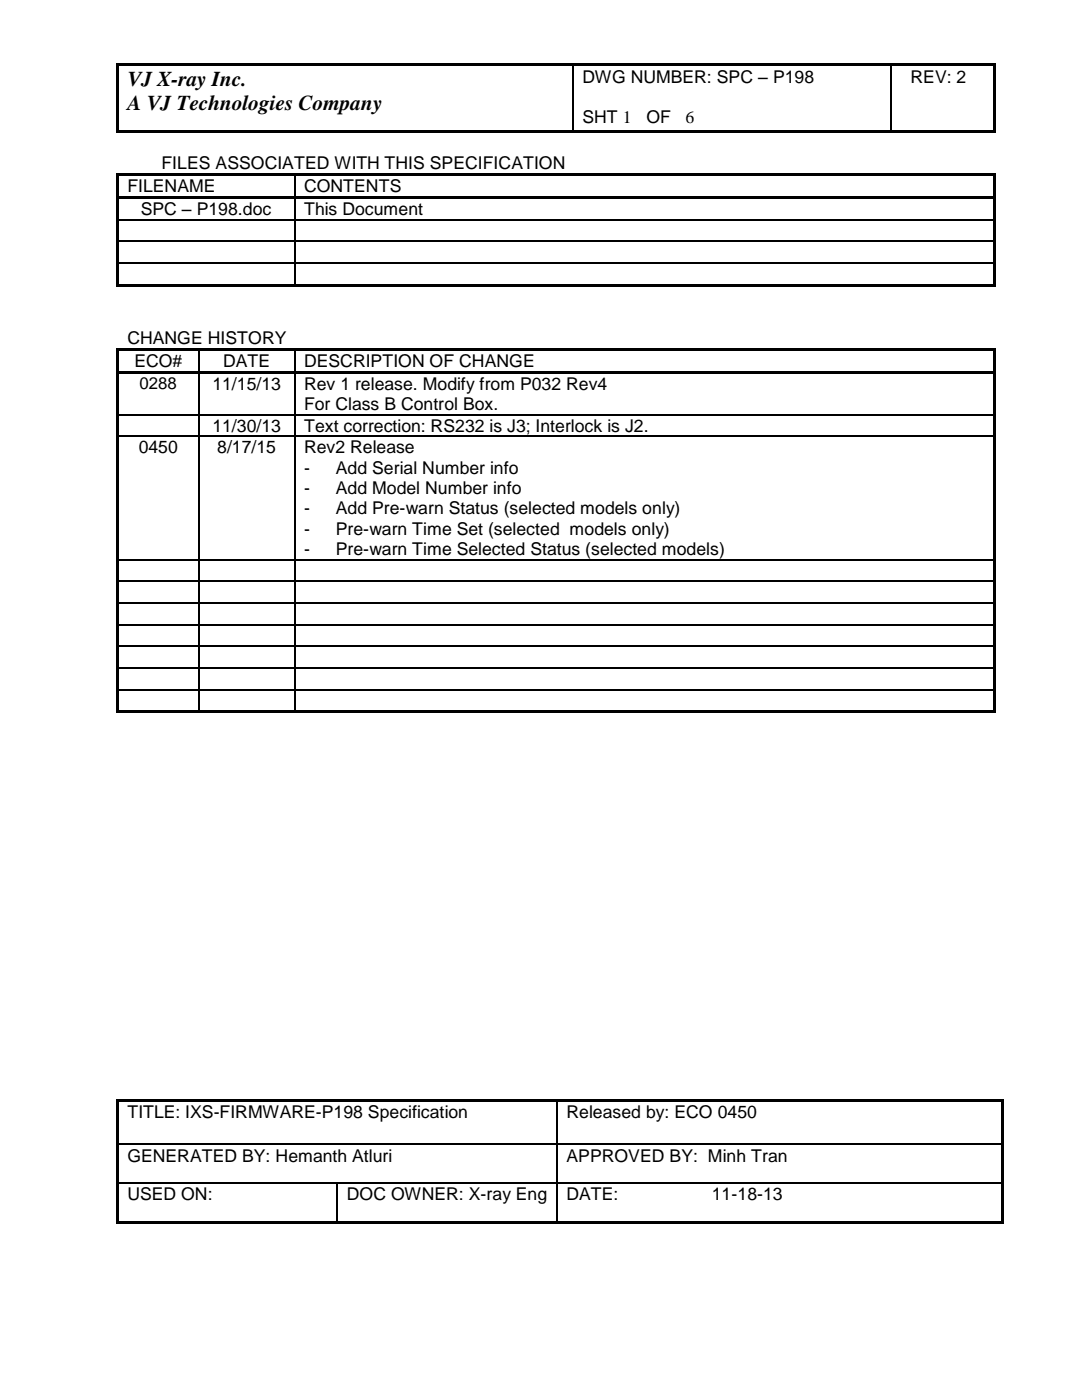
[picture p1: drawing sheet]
<svg xmlns="http://www.w3.org/2000/svg" width="216mm" height="279mm" viewBox="0 0 216 279" stroke-linecap="round" stroke-linejoin="round" font-family="sans-serif">
<defs><g id="words">
<g font-size="4.2">
<text x="25.4" y="17.1">VJ X-rayInc.</text>
<text x="25.4" y="22">A VJ Technologies Company</text>
</g>
<g font-size="3.5">
<text x="116.2" y="16.5">DWG NUMBER: SPC – P198</text>
<text x="181.7" y="16.5">REV: 2</text>
<text x="116.2" y="24.6">SHT 1</text>
<text x="129" y="24.6">OF</text>
<text x="136.8" y="24.6">6</text>
<text x="32.2" y="33.8">FILES ASSOCIATED WITH THIS SPECIFICATION</text>
<text x="25.4" y="38.4">FILENAME</text>
<text x="60.7" y="38.4">CONTENTS</text>
<text x="28.1" y="42.9">SPC – P198.doc</text>
<text x="60.7" y="42.9">This Document</text>
<text x="25.4" y="68.6">CHANGE HISTORY</text>
<text x="26.8" y="73.2">ECO#</text>
<text x="42.4" y="77.8">11/15/13</text>
<text x="44.5" y="73.2">DATE</text>
<text x="60.7" y="73.2">DESCRIPTION OF CHANGE</text>
<text x="60.7" y="77.8">Rev 1 release. Modify from P032 Rev4</text>
<text x="60.7" y="81.8">For Class B Control Box.</text>
<text x="42.4" y="86.2">11/30/13</text>
<text x="60.7" y="86.2">Text correction: RS232 is J3; Interlock is J2.</text>
<text x="27.7" y="90.5">0450</text>
<text x="43.4" y="90.5">8/17/15</text>
<text x="60.7" y="90.5">Rev2 Release</text>
<text x="60.7" y="94.5">-</text>
<text x="67" y="94.5">Add Serial Number info</text>
<text x="60.7" y="98.6">-</text>
<text x="67" y="98.6">Add Model Number info</text>
<text x="60.7" y="102.7">-</text>
<text x="60.7" y="106.7">-</text>
<text x="67" y="102.7">Add Pre-warn Status (selected models only)</text>
<text x="67" y="106.7">Pre-warn Time Set (selected models only)</text>
<text x="60.7" y="110.8">-</text>
<text x="67" y="110.8">Pre-warn Time Selected Status (selected models)</text>
<text x="25.4" y="223.2">TITLE: IXS-FIRMWARE-P198 Specification</text>
<text x="113" y="223.2">Released by: ECO 0450</text>
<text x="25.4" y="231.8">GENERATED BY: Hemanth Atluri</text>
<text x="113" y="231.8">APPROVED BY: Minh Tran</text>
<text x="25.4" y="239.6">USED ON:</text>
<text x="69.2" y="239.6">DOC OWNER: X-ray Eng</text>
<text x="113" y="239.6">DATE:</text>
<text x="142" y="239.6">11-18-13</text>
</g>
<text font-size="3.3" x="27.9" y="77.6">0288</text>
</g></defs>
<g fill="#000">
<path d="M23.2 12.7h.6v.5h-.6z" fill-rule="evenodd"/>
<path d="M23.2 12.7h.6v.6h-.6z" fill-rule="evenodd"/>
<path d="M23.8 12.7h90.4v.5h-90.4z" fill-rule="evenodd"/>
<path d="M114.2 13.2l.2 .1z" fill-rule="evenodd"/>
<path d="M114.2 12.7h.5v.5h-.5z" fill-rule="evenodd"/>
<path d="M114.7 12.7h63v.5h-63z" fill-rule="evenodd"/>
<path d="M177.7 13.2l.3 .1z" fill-rule="evenodd"/>
<path d="M177.7 12.7h.5v.5h-.5z" fill-rule="evenodd"/>
<path d="M178.2 12.7h20v.5h-20z" fill-rule="evenodd"/>
<path d="M198.2 12.7h.5v.6h-.5z" fill-rule="evenodd"/>
<path d="M198.2 12.7h.5v.5h-.5z" fill-rule="evenodd"/>
<path d="M23.2 13.3h.6v12.6h-.6z" fill-rule="evenodd"/>
<path d="M23.2 25.9h.6v.5h-.6z" fill-rule="evenodd"/>
<path d="M23.2 25.9h.6v.5h-.6z" fill-rule="evenodd"/>
<path d="M23.2 34.6h.6v.5h-.6z" fill-rule="evenodd"/>
<path d="M23.2 34.6h.6v.5h-.6z" fill-rule="evenodd"/>
<path d="M23.2 35.1h.6v4.1h-.6z" fill-rule="evenodd"/>
<path d="M23.2 39.2h.6v.5h-.6z" fill-rule="evenodd"/>
<path d="M23.8 25.9h90.4v.5h-90.4z" fill-rule="evenodd"/>
<path d="M23.8 34.6h34.8v.5h-34.8z" fill-rule="evenodd"/>
<path d="M23.8 39.2h34.8v.5h-34.8z" fill-rule="evenodd"/>
<path d="M58.6 35.1h.3z" fill-rule="evenodd"/>
<path d="M58.6 34.6h.5v.5h-.5z" fill-rule="evenodd"/>
<path d="M58.6 39.7h.3z" fill-rule="evenodd"/>
<path d="M58.6 39.2h.5v.5h-.5z" fill-rule="evenodd"/>
<path d="M59.1 34.6h139.1v.5h-139.1z" fill-rule="evenodd"/>
<path d="M59.1 39.2h139.1v.5h-139.1z" fill-rule="evenodd"/>
<path d="M114.2 25.9h.5v.5h-.5z" fill-rule="evenodd"/>
<path d="M114.7 25.9h63v.5h-63z" fill-rule="evenodd"/>
<path d="M177.7 25.9h.5v.5h-.5z" fill-rule="evenodd"/>
<path d="M178.2 25.9h20v.5h-20z" fill-rule="evenodd"/>
<path d="M198.2 13.3h.5v12.6h-.5z" fill-rule="evenodd"/>
<path d="M198.2 25.9h.5v.5h-.5z" fill-rule="evenodd"/>
<path d="M198.2 25.9h.5v.5h-.5z" fill-rule="evenodd"/>
<path d="M198.2 34.6h.5v.5h-.5z" fill-rule="evenodd"/>
<path d="M198.2 34.6h.5v.5h-.5z" fill-rule="evenodd"/>
<path d="M198.2 35.1h.5v4.1h-.5z" fill-rule="evenodd"/>
<path d="M198.2 39.2h.5v.5h-.5z" fill-rule="evenodd"/>
<path d="M23.2 39.7h.6v4h-.6z" fill-rule="evenodd"/>
<path d="M23.2 43.7h.6v.3h-.6z" fill-rule="evenodd"/>
<path d="M23.2 44h.6v4.1h-.6z" fill-rule="evenodd"/>
<path d="M23.2 48.1h.6v.2h-.6z" fill-rule="evenodd"/>
<path d="M23.2 48.3h.6v4.1h-.6z" fill-rule="evenodd"/>
<path d="M23.2 52.4h.6v.2h-.6z" fill-rule="evenodd"/>
<path d="M23.2 52.6h.6v4.1h-.6z" fill-rule="evenodd"/>
<path d="M23.2 56.7h.6v.5h-.6z" fill-rule="evenodd"/>
<path d="M23.2 56.7h.6v.5h-.6z" fill-rule="evenodd"/>
<path d="M23.8 56.7h34.8v.5h-34.8z" fill-rule="evenodd"/>
<path d="M58.6 43.7h.3v.3h-.3z" fill-rule="evenodd"/>
<path d="M58.6 48.1h.3v.2h-.3z" fill-rule="evenodd"/>
<path d="M58.6 52.4h.3v.2h-.3z" fill-rule="evenodd"/>
<path d="M58.6 56.7h.5v.5h-.5z" fill-rule="evenodd"/>
<path d="M59.1 56.7h139.1v.5h-139.1z" fill-rule="evenodd"/>
<path d="M198.2 39.7h.5v4h-.5z" fill-rule="evenodd"/>
<path d="M198.2 43.7h.5v.3h-.5z" fill-rule="evenodd"/>
<path d="M198.2 44h.5v4.1h-.5z" fill-rule="evenodd"/>
<path d="M198.2 48.1h.5v.2h-.5z" fill-rule="evenodd"/>
<path d="M198.2 48.3h.5v4.1h-.5z" fill-rule="evenodd"/>
<path d="M198.2 52.4h.5v.2h-.5z" fill-rule="evenodd"/>
<path d="M198.2 52.6h.5v4.1h-.5z" fill-rule="evenodd"/>
<path d="M198.2 56.7h.5v.5h-.5z" fill-rule="evenodd"/>
<path d="M198.2 56.7h.5v.5h-.5z" fill-rule="evenodd"/>
<path d="M23.2 69.4h.6v.6h-.6z" fill-rule="evenodd"/>
<path d="M23.2 69.4h.6v.5h-.6z" fill-rule="evenodd"/>
<path d="M23.2 70h.6v4h-.6z" fill-rule="evenodd"/>
<path d="M23.2 74h.6v.6h-.6z" fill-rule="evenodd"/>
<path d="M23.8 69.4h15.8v.5h-15.8z" fill-rule="evenodd"/>
<path d="M23.8 74h15.8v.5h-15.8z" fill-rule="evenodd"/>
<path d="M39.6 69.9l.2 .1z" fill-rule="evenodd"/>
<path d="M39.6 69.4h.5v.5h-.5z" fill-rule="evenodd"/>
<path d="M39.6 74.5l.2 .1z" fill-rule="evenodd"/>
<path d="M39.6 74h.5v.5h-.5z" fill-rule="evenodd"/>
<path d="M40.1 69.4h18.5v.5h-18.5z" fill-rule="evenodd"/>
<path d="M40.1 74h18.5v.5h-18.5z" fill-rule="evenodd"/>
<path d="M58.6 69.9l.3 .1z" fill-rule="evenodd"/>
<path d="M58.6 69.4h.5v.5h-.5z" fill-rule="evenodd"/>
<path d="M58.6 74.5l.3 .1z" fill-rule="evenodd"/>
<path d="M58.6 74h.5v.5h-.5z" fill-rule="evenodd"/>
<path d="M59.1 69.4h139.1v.5h-139.1z" fill-rule="evenodd"/>
<path d="M59.1 74h139.1v.5h-139.1z" fill-rule="evenodd"/>
<path d="M198.2 69.4h.5v.6h-.5z" fill-rule="evenodd"/>
<path d="M198.2 69.4h.5v.5h-.5z" fill-rule="evenodd"/>
<path d="M198.2 70h.5v4h-.5z" fill-rule="evenodd"/>
<path d="M198.2 74h.5v.6h-.5z" fill-rule="evenodd"/>
<path d="M23.2 74.6h.6v8h-.6z" fill-rule="evenodd"/>
<path d="M23.2 82.6h.6v.3h-.6z" fill-rule="evenodd"/>
<path d="M23.2 82.9h.6v4.1h-.6z" fill-rule="evenodd"/>
<path d="M23.2 87h.6v.2h-.6z" fill-rule="evenodd"/>
<path d="M39.6 82.6h.2v.3h-.2z" fill-rule="evenodd"/>
<path d="M39.6 87h.2v.2h-.2z" fill-rule="evenodd"/>
<path d="M58.6 82.6h.3v.3h-.3z" fill-rule="evenodd"/>
<path d="M58.6 87h.3v.2h-.3z" fill-rule="evenodd"/>
<path d="M198.2 74.6h.5v8h-.5z" fill-rule="evenodd"/>
<path d="M198.2 82.6h.5v.3h-.5z" fill-rule="evenodd"/>
<path d="M198.2 82.9h.5v4.1h-.5z" fill-rule="evenodd"/>
<path d="M198.2 87h.5v.2h-.5z" fill-rule="evenodd"/>
<path d="M23.2 87.2h.6v24.4h-.6z" fill-rule="evenodd"/>
<path d="M23.2 111.6h.6v.2h-.6z" fill-rule="evenodd"/>
<path d="M23.2 111.8h.6v4.1h-.6z" fill-rule="evenodd"/>
<path d="M23.2 115.9h.6v.2h-.6z" fill-rule="evenodd"/>
<path d="M39.6 111.6h.2v.2h-.2z" fill-rule="evenodd"/>
<path d="M39.6 115.9h.2v.2h-.2z" fill-rule="evenodd"/>
<path d="M58.6 111.6h.3v.2h-.3z" fill-rule="evenodd"/>
<path d="M58.6 115.9h.3v.2h-.3z" fill-rule="evenodd"/>
<path d="M198.2 87.2h.5v24.4h-.5z" fill-rule="evenodd"/>
<path d="M198.2 111.6h.5v.2h-.5z" fill-rule="evenodd"/>
<path d="M198.2 111.8h.5v4.1h-.5z" fill-rule="evenodd"/>
<path d="M198.2 115.9h.5v.2h-.5z" fill-rule="evenodd"/>
<path d="M23.2 116.1h.6v4.1h-.6z" fill-rule="evenodd"/>
<path d="M23.2 120.2h.6v.3h-.6z" fill-rule="evenodd"/>
<path d="M23.2 120.5h.6v4h-.6z" fill-rule="evenodd"/>
<path d="M23.2 124.5h.6v.3h-.6z" fill-rule="evenodd"/>
<path d="M23.2 124.8h.6v4.1h-.6z" fill-rule="evenodd"/>
<path d="M23.2 128.9h.6v.2h-.6z" fill-rule="evenodd"/>
<path d="M23.2 129.1h.6v4.1h-.6z" fill-rule="evenodd"/>
<path d="M23.2 133.2h.6v.3h-.6z" fill-rule="evenodd"/>
<path d="M23.2 133.5h.6v4h-.6z" fill-rule="evenodd"/>
<path d="M23.2 137.5h.6v.3h-.6z" fill-rule="evenodd"/>
<path d="M39.6 120.2h.2v.3h-.2z" fill-rule="evenodd"/>
<path d="M39.6 124.5h.2v.3h-.2z" fill-rule="evenodd"/>
<path d="M39.6 128.9h.2v.2h-.2z" fill-rule="evenodd"/>
<path d="M39.6 133.2h.2v.3h-.2z" fill-rule="evenodd"/>
<path d="M39.6 137.5h.2v.3h-.2z" fill-rule="evenodd"/>
<path d="M58.6 120.2h.3v.3h-.3z" fill-rule="evenodd"/>
<path d="M58.6 124.5h.3v.3h-.3z" fill-rule="evenodd"/>
<path d="M58.6 128.9h.3v.2h-.3z" fill-rule="evenodd"/>
<path d="M58.6 133.2h.3v.3h-.3z" fill-rule="evenodd"/>
<path d="M58.6 137.5h.3v.3h-.3z" fill-rule="evenodd"/>
<path d="M198.2 116.1h.5v4.1h-.5z" fill-rule="evenodd"/>
<path d="M198.2 120.2h.5v.3h-.5z" fill-rule="evenodd"/>
<path d="M198.2 120.5h.5v4h-.5z" fill-rule="evenodd"/>
<path d="M198.2 124.5h.5v.3h-.5z" fill-rule="evenodd"/>
<path d="M198.2 124.8h.5v4.1h-.5z" fill-rule="evenodd"/>
<path d="M198.2 128.9h.5v.2h-.5z" fill-rule="evenodd"/>
<path d="M198.2 129.1h.5v4.1h-.5z" fill-rule="evenodd"/>
<path d="M198.2 133.2h.5v.3h-.5z" fill-rule="evenodd"/>
<path d="M198.2 133.5h.5v4h-.5z" fill-rule="evenodd"/>
<path d="M198.2 137.5h.5v.3h-.5z" fill-rule="evenodd"/>
<path d="M23.2 137.8h.6v4h-.6z" fill-rule="evenodd"/>
<path d="M23.2 141.8h.6v.5h-.6z" fill-rule="evenodd"/>
<path d="M23.2 141.8h.6v.5h-.6z" fill-rule="evenodd"/>
<path d="M23.8 141.8h15.8v.5h-15.8z" fill-rule="evenodd"/>
<path d="M39.6 141.8h.5v.5h-.5z" fill-rule="evenodd"/>
<path d="M40.1 141.8h18.5v.5h-18.5z" fill-rule="evenodd"/>
<path d="M58.6 141.8h.5v.5h-.5z" fill-rule="evenodd"/>
<path d="M59.1 141.8h139.1v.5h-139.1z" fill-rule="evenodd"/>
<path d="M198.2 137.8h.5v4h-.5z" fill-rule="evenodd"/>
<path d="M198.2 141.8h.5v.5h-.5z" fill-rule="evenodd"/>
<path d="M198.2 141.8h.5v.5h-.5z" fill-rule="evenodd"/>
<path d="M23.2 219.4h.6v.6h-.6z" fill-rule="evenodd"/>
<path d="M23.2 219.4h.6v.6h-.6z" fill-rule="evenodd"/>
<path d="M23.8 219.4h87.2v.6h-87.2z" fill-rule="evenodd"/>
<path d="M111 220h.3z" fill-rule="evenodd"/>
<path d="M111 219.4h.5v.6h-.5z" fill-rule="evenodd"/>
<path d="M111.5 219.4h88.3v.6h-88.3z" fill-rule="evenodd"/>
<path d="M199.8 219.4h.5v.6h-.5z" fill-rule="evenodd"/>
<path d="M199.8 219.4h.5v.6h-.5z" fill-rule="evenodd"/>
<path d="M23.2 220h.6v8.3h-.6z" fill-rule="evenodd"/>
<path d="M23.2 228.3h.6v.2h-.6z" fill-rule="evenodd"/>
<path d="M23.2 228.5h.6v7.5h-.6z" fill-rule="evenodd"/>
<path d="M23.2 236h.6v.3h-.6z" fill-rule="evenodd"/>
<path d="M67.2 236h.2v.3h-.2z" fill-rule="evenodd"/>
<path d="M111 228.3h.3v.2h-.3z" fill-rule="evenodd"/>
<path d="M111 236h.3v.3h-.3z" fill-rule="evenodd"/>
<path d="M199.8 220h.5v8.3h-.5z" fill-rule="evenodd"/>
<path d="M199.8 228.3h.5v.2h-.5z" fill-rule="evenodd"/>
<path d="M199.8 228.5h.5v7.5h-.5z" fill-rule="evenodd"/>
<path d="M199.8 236h.5v.3h-.5z" fill-rule="evenodd"/>
<path d="M23.2 236.3h.6v7.5h-.6z" fill-rule="evenodd"/>
<path d="M23.2 243.8h.6v.5h-.6z" fill-rule="evenodd"/>
<path d="M23.2 243.8h.6v.5h-.6z" fill-rule="evenodd"/>
<path d="M23.8 243.8h43.4v.5h-43.4z" fill-rule="evenodd"/>
<path d="M67.2 243.8h.5v.5h-.5z" fill-rule="evenodd"/>
<path d="M67.7 243.8h43.3v.5h-43.3z" fill-rule="evenodd"/>
<path d="M111 243.8h.5v.5h-.5z" fill-rule="evenodd"/>
<path d="M111.5 243.8h88.3v.5h-88.3z" fill-rule="evenodd"/>
<path d="M199.8 236.3h.5v7.5h-.5z" fill-rule="evenodd"/>
<path d="M199.8 243.8h.5v.5h-.5z" fill-rule="evenodd"/>
<path d="M199.8 243.8h.5v.5h-.5z" fill-rule="evenodd"/>
</g>
<g fill="none" stroke="#000" stroke-width=".25">
<path d="M114.3 13.3v12.6M177.8 13.3v12.6M58.8 35.1v4.1M58.8 39.7v4M23.8 43.9h34.8M23.8 48.2h34.8M23.8 52.5h34.8M58.8 44v4.1M58.8 48.3v4.1M58.8 52.6v4.1M58.9 43.9h139.3M58.9 48.2h139.3"/>
<path d="M58.9 52.5h139.3M39.7 70v4M39.7 74.6v8M58.8 70v4M58.8 74.6v8M23.8 82.8h15.8M23.8 87.1h15.8M39.7 82.9v4.1M39.7 87.2v24.4M39.8 82.8h18.8M39.8 87.1h18.8M58.8 82.9v4.1"/>
<path d="M58.8 87.2v24.4M58.9 82.8h139.3M58.9 87.1h139.3M23.8 111.7h15.8M23.8 116h15.8M39.7 111.8v4.1M39.7 116.1v4.1M39.8 111.7h18.8M39.8 116h18.8M58.8 111.8v4.1M58.8 116.1v4.1M58.9 111.7h139.3"/>
<path d="M58.9 116h139.3M23.8 120.3h15.8M23.8 124.6h15.8M23.8 129h15.8M23.8 133.3h15.8M23.8 137.6h15.8M39.7 120.5v4M39.7 124.8v4.1M39.7 129.1v4.1M39.7 133.5v4M39.7 137.8v4M39.8 120.3h18.8"/>
<path d="M39.8 124.6h18.8M39.8 129h18.8M39.8 133.3h18.8M39.8 137.6h18.8M58.8 120.5v4M58.8 124.8v4.1M58.8 129.1v4.1M58.8 133.5v4M58.8 137.8v4M58.9 120.3h139.3M58.9 124.6h139.3M58.9 129h139.3"/>
<path d="M58.9 133.3h139.3M58.9 137.6h139.3M111.1 220v8.3M23.8 228.4h87.2M23.8 236.2h43.4M67.3 236.3v7.5M67.4 236.2h43.6M111.1 228.5v7.5M111.1 236.3v7.5M111.3 228.4h88.5M111.3 236.2h88.5"/>
</g>
<use href="#words"/>
</svg>
